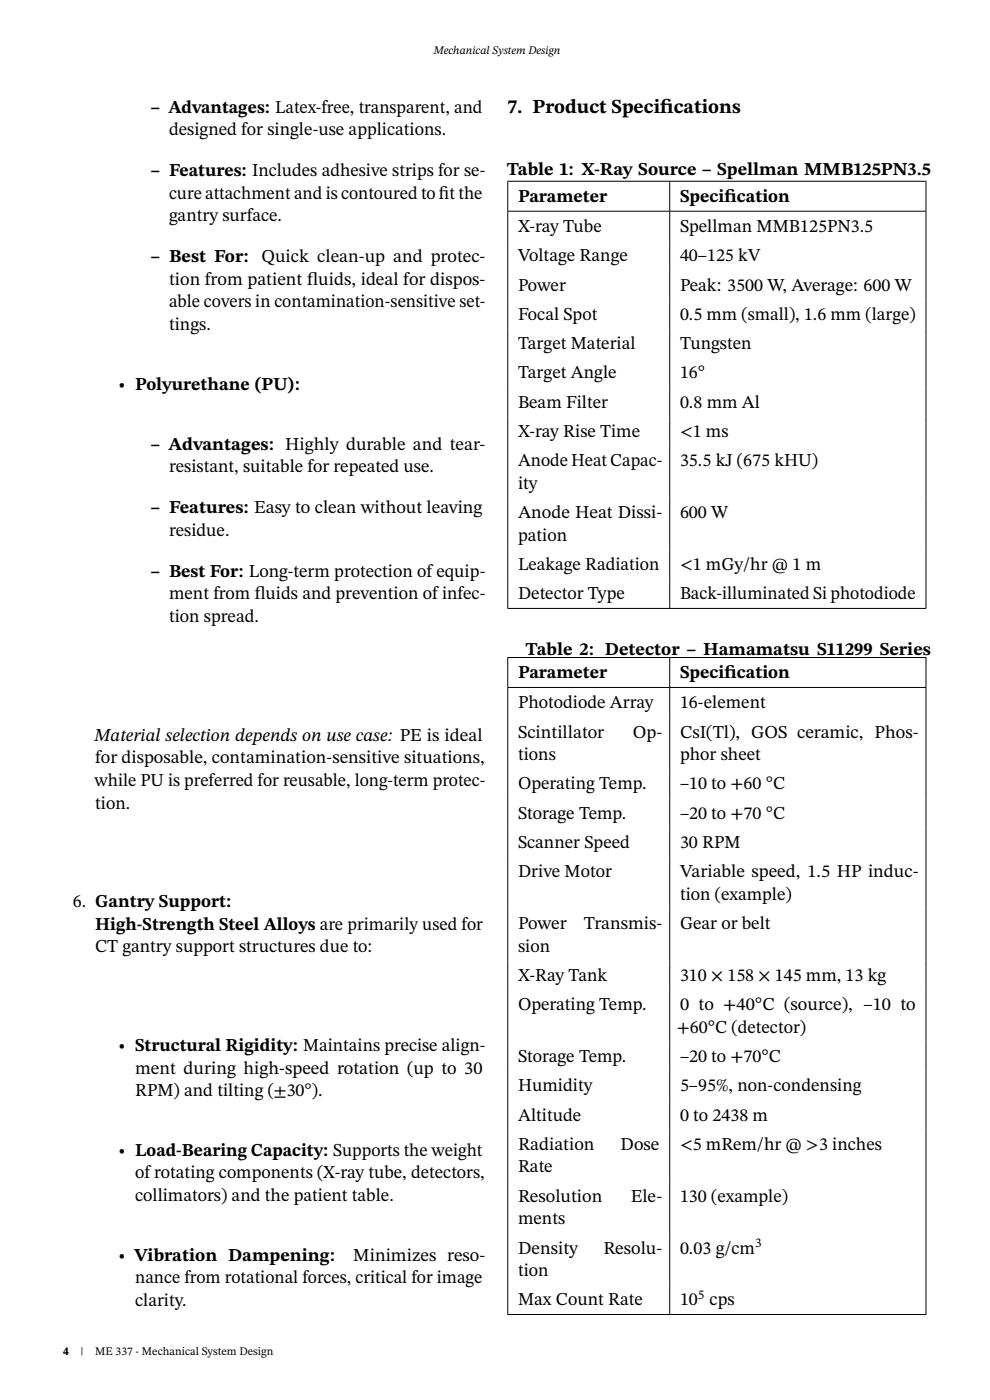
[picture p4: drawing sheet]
<svg xmlns="http://www.w3.org/2000/svg" width="210mm" height="297mm" viewBox="0 0 210 297" stroke-linecap="round" stroke-linejoin="round" font-family="sans-serif">
<defs><g id="words">
<g font-size="4.2">
<text x="107.6" y="23.9">7. Product Specif</text>
<text x="140.1" y="23.9">ications</text>
</g>
<g font-size="3.8">
<text x="32" y="23.9">– Advantages: Latex-free, transparent, and</text>
<text x="35.9" y="28.6">designed for single-use applications.</text>
<text x="32" y="37.4">– Features: Includes adhesive strips for se-</text>
<text x="107.5" y="37.2">Table 1: X-Ray Source – Spellman MMB125PN3.5</text>
<text x="35.9" y="42.2">cure attachment and is contoured to f</text>
<text x="35.9" y="46.9">gantry surface.</text>
<text x="93.1" y="42.2">it the</text>
<text x="109.9" y="42.9">Parameter</text>
<text x="144.2" y="42.9">Specif</text>
<text x="153.7" y="42.9">ication</text>
<text x="109.9" y="49.2">X-ray Tube</text>
<text x="144.2" y="49.2">Spellman MMB125PN3.5</text>
<text x="32" y="55.7">– Best For:</text>
<text x="55.5" y="55.7">Quick clean-up and protec-</text>
<text x="109.9" y="55.4">Voltage Range</text>
<text x="144.2" y="55.4">40–125 kV</text>
<text x="35.9" y="60.4">tion from patient f</text>
<text x="35.9" y="65.2">able covers in contamination-sensitive set-</text>
<text x="65.1" y="60.4">luids, ideal for dispos-</text>
<text x="109.9" y="61.7">Power</text>
<text x="144.2" y="61.7">Peak: 3500 W, Average: 600 W</text>
<text x="35.9" y="70">tings.</text>
<text x="109.9" y="67.9">Focal Spot</text>
<text x="144.2" y="67.9">0.5 mm (small), 1.6 mm (large)</text>
<text x="109.9" y="74.1">Target Material</text>
<text x="144.2" y="74.1">Tungsten</text>
<text x="25" y="82.7">• Polyurethane (PU):</text>
<text x="109.9" y="80.3">Target Angle</text>
<text x="144.2" y="80.3">16°</text>
<text x="109.9" y="86.5">Beam Filter</text>
<text x="144.2" y="86.5">0.8 mm Al</text>
<text x="32" y="95.4">– Advantages: Highly durable and tear-</text>
<text x="109.9" y="92.7">X-ray Rise Time</text>
<text x="144.2" y="92.7">&lt;1 ms</text>
<text x="35.9" y="100.2">resistant, suitable for repeated use.</text>
<text x="109.9" y="98.9">AnodeHeatCapac-</text>
<text x="144.2" y="98.9">35.5 kJ (675 kHU)</text>
<text x="109.9" y="103.7">ity</text>
<text x="32" y="108.9">– Features: Easy to clean without leaving</text>
<text x="35.9" y="113.7">residue.</text>
<text x="109.9" y="109.9">Anode Heat Dissi-</text>
<text x="144.2" y="109.9">600 W</text>
<text x="109.9" y="114.7">pation</text>
<text x="32" y="122.4">– Best For: Long-term protection ofequip-</text>
<text x="109.9" y="120.9">Leakage Radiation</text>
<text x="144.2" y="120.9">&lt;1 mGy/hr @ 1 m</text>
<text x="35.9" y="127.2">ment from f</text>
<text x="35.9" y="132">tion spread.</text>
<text x="54" y="127.2">luids and prevention ofinfec-</text>
<text x="109.9" y="127.1">Detector Type</text>
<text x="144.2" y="127.1">Back-illuminated Si photodiode</text>
<text x="109.9" y="143.9">Parameter</text>
<text x="111.5" y="139">Table 2: Detector – Hamamatsu S11299 Series</text>
<text x="144.2" y="143.9">Specif</text>
<text x="153.7" y="143.9">ication</text>
<text x="109.9" y="150.3">Photodiode Array</text>
<text x="144.2" y="150.3">16-element</text>
<text x="20" y="157.2">Material selection depends on use case: PE is ideal</text>
<text x="20.2" y="162">for disposable, contamination-sensitive situations,</text>
<text x="109.9" y="156.5">Scintillator</text>
<text x="109.9" y="161.3">tions</text>
<text x="134.2" y="156.5">Op-</text>
<text x="144.2" y="156.5">CsI(Tl), GOS ceramic, Phos-</text>
<text x="144.2" y="161.3">phor sheet</text>
<text x="20.1" y="166.7">while PU is preferred for reusable, long-term protec-</text>
<text x="109.9" y="167.5">Operating Temp.</text>
<text x="144.2" y="167.5">–10 to +60 °C</text>
<text x="20.2" y="171.5">tion.</text>
<text x="109.9" y="173.7">Storage Temp.</text>
<text x="144.2" y="173.7">–20 to +70 °C</text>
<text x="109.9" y="179.9">Scanner Speed</text>
<text x="144.2" y="179.9">30 RPM</text>
<text x="109.9" y="186.1">Drive Motor</text>
<text x="144.2" y="186.1">Variable speed, 1.5 HP induc-</text>
<text x="144.2" y="190.9">tion (example)</text>
<text x="15.4" y="192.5">6. Gantry Support:</text>
<text x="20.2" y="197.2">High-Strength Steel Alloys are primarily used for</text>
<text x="109.9" y="197.1">Power</text>
<text x="123.8" y="197.1">Transmis-</text>
<text x="144.2" y="197.1">Gear or belt</text>
<text x="20.2" y="202">CT gantry support structures due to:</text>
<text x="109.9" y="201.9">sion</text>
<text x="109.9" y="208.1">X-Ray Tank</text>
<text x="144.2" y="208.1">310 × 158 × 145 mm, 13 kg</text>
<text x="109.9" y="214.3">Operating Temp.</text>
<text x="144.2" y="214.3">0 to +40°C (source), –10 to</text>
<text x="143.5" y="219.1">+60°C (detector)</text>
<text x="25" y="223">• Structural Rigidity: Maintains precise align-</text>
<text x="28.7" y="227.7">ment during high-speed rotation (up to 30</text>
<text x="109.9" y="225.3">Storage Temp.</text>
<text x="144.2" y="225.3">–20 to +70°C</text>
<text x="28.7" y="232.5">RPM) and tilting (±30°).</text>
<text x="109.9" y="231.5">Humidity</text>
<text x="144.2" y="231.5">5–95%, non-condensing</text>
<text x="109.9" y="237.7">Altitude</text>
<text x="144.2" y="237.7">0 to 2438 m</text>
<text x="25" y="245.2">• Load-Bearing Capacity: Supports the weight</text>
<text x="109.9" y="243.9">Radiation</text>
<text x="131.6" y="243.9">Dose</text>
<text x="144.2" y="243.9">&lt;5 mRem/hr @ &gt;3 inches</text>
<text x="28.7" y="250">ofrotating components (X-ray tube, detectors,</text>
<text x="109.9" y="248.7">Rate</text>
<text x="28.7" y="254.8">collimators) and the patient table.</text>
<text x="109.9" y="254.9">Resolution</text>
<text x="133.8" y="254.9">Ele-</text>
<text x="144.2" y="254.9">130 (example)</text>
<text x="109.9" y="259.7">ments</text>
<text x="25" y="267.4">• Vibration Dampening:</text>
<text x="74.9" y="267.4">Minimizes reso-</text>
<text x="109.9" y="265.9">Density</text>
<text x="128" y="265.9">Resolu-</text>
<text x="144.2" y="265.9">0.03 g/cm</text>
<text x="28.7" y="272.2">nance from rotational forces, critical for image</text>
<text x="109.9" y="270.7">tion</text>
<text x="28.7" y="277">clarity.</text>
<text x="109.9" y="276.9">Max Count Rate</text>
<text x="144.2" y="276.9">10 cps</text>
</g>
<g font-size="2.8">
<text x="160.2" y="264.5">3</text>
<text x="148.1" y="275.5">5</text>
</g>
<g font-size="2.5">
<text x="92" y="11.6">Mechanical System Design</text>
<text x="13.4" y="287.5">4</text>
<text x="17.1" y="287.5">|</text>
<text x="20.2" y="287.5">ME 337 - Mechanical System Design</text>
</g>
</g></defs>
<g fill="none" stroke="#000" stroke-width=".21">
<path d="M107.6 38.5h88.9M107.7 38.5v6.2M142.1 38.5v6.2M196.4 38.5v6.2M107.6 44.8h88.9M107.7 44.9v84.1M142.1 44.9v84.1M196.4 44.9v84.1M107.6 129.1h88.9M107.6 139.5h88.9M107.7 139.6v6.2M142.1 139.6v6.2"/>
<path d="M196.4 139.6v6.2M107.6 145.8h88.9M107.7 145.9v132.9M142.1 145.9v132.9M196.4 145.9v132.9M107.6 278.9h88.9"/>
</g>
<use href="#words"/>
</svg>
